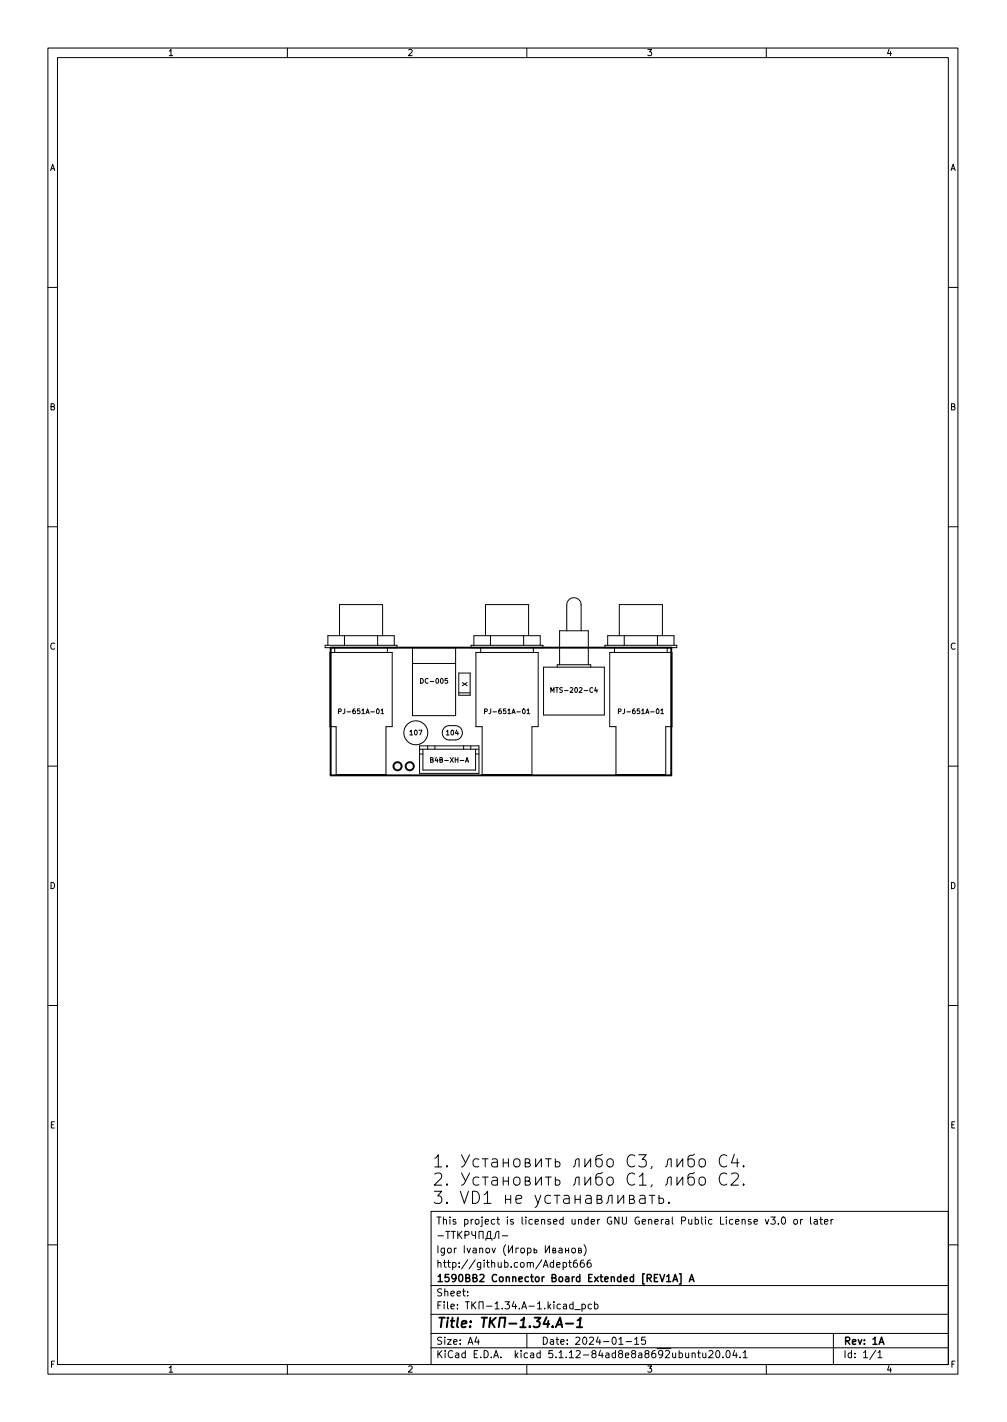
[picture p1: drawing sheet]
<svg xmlns="http://www.w3.org/2000/svg" width="210mm" height="297mm" viewBox="0 0 210 297" stroke-linecap="round" stroke-linejoin="round" font-family="sans-serif">
<defs><g id="words">
<g font-size="3.5">
<text x="90.2" y="243.9">1.</text>
<text x="96.1" y="243.9">C3, C4.</text>
<text x="90.2" y="247.7">2.</text>
<text x="90.2" y="251.5">3. VD1 .</text>
<text x="96.1" y="247.7">C1, C2.</text>
</g>
<text font-size="2.8" x="91" y="277.3">Title: -1.34.A-1</text>
<g font-size="2.1">
<text x="91" y="255.8">This project is licensed under GNU General Public License v3.0 or later</text>
<text x="91" y="261.8">Igor Ivanov ( )</text>
<text x="91" y="267.8">1590BB2 Connector Board Extended [REV1A] A</text>
<text x="91" y="264.8">http://github.com/Adept666</text>
<text x="91" y="273.5">File: -1.34.A-1.kicad_pcb</text>
<text x="91" y="270.8">Sheet:</text>
<text x="91" y="280.9">Size: A4</text>
<text x="113" y="280.9">Date: 2024-01-15</text>
<text x="176" y="280.9">Rev: 1A</text>
<text x="91" y="283.7">KiCad E.D.A. kicad 5.1.12-84ad8e8a8692ubuntu20.04.1</text>
<text x="176" y="283.7">Id: 1/1</text>
</g>
<g font-size="1.8">
<text x="35" y="11.7">1</text>
<text x="85" y="11.7">2</text>
<text x="135" y="11.7">3</text>
<text x="185" y="11.7">4</text>
<text x="10.3" y="35.7">A</text>
<text x="198.4" y="35.7">A</text>
<text x="10.3" y="85.7">B</text>
<text x="198.4" y="85.7">B</text>
<text x="10.3" y="135.7">C</text>
<text x="198.4" y="135.7">C</text>
<text x="10.3" y="185.7">D</text>
<text x="198.4" y="185.7">D</text>
<text x="10.4" y="235.7">E</text>
<text x="198.4" y="235.7">E</text>
<text x="10.4" y="285.7">F</text>
<text x="35" y="286.7">1</text>
<text x="85" y="286.7">2</text>
<text x="135" y="286.7">3</text>
<text x="185" y="286.7">4</text>
<text x="198.5" y="285.7">F</text>
</g>
<g font-size="1.4">
<text x="88.2" y="142.8">DC-005</text>
<text x="96.5" y="142.4" transform="rotate(90 96.5 142.4)">X</text>
<text x="71.6" y="149.1">PJ-651A-01</text>
<text x="102.1" y="149.1">PJ-651A-01</text>
<text x="115.9" y="144.7">MTS-202-C4</text>
<text x="130.1" y="149.1">PJ-651A-01</text>
<text x="85.7" y="153.6">107</text>
<text x="93.3" y="153.6">104</text>
<text x="90.5" y="159.3">B4B-XH-A</text>
</g>
</g></defs>
<g fill="none" stroke="#000" stroke-width=".21">
<path d="M10 10h190v277h-190zM12 12h186v273h-186zM60 10v2M110 10v2M160 10v2M10 60h2M198 60h2M10 110h2M198 110h2M67.9 134.8h15v.5h-15zM68.5 134.8v-2h13.8v2M68.9 136.3h13v15.5h-1.3v10h-10.4v-10h-1.3z"/>
<path d="M69.9 135.3v1M70.9 132.8v-6.5h9v6.5M71.9 132.8v2M78.9 132.8v2M80.9 135.3v1M86.1 135.3h9v14.2h-9zM86.1 138.6h9M98.4 134.8h15v.5h-15zM98.9 134.8v-2h13.9v2M99.4 136.3h13v15.5h-1.3v10h-10.4v-10h-1.3zM100.4 135.3v1M101.4 132.8v-6.5h9v6.5"/>
<path d="M102.4 132.8v2M109.3 132.8v2M111.4 135.3v1M113.5 139.4h12.7v10h-12.7zM116.3 139.4v-.5h7v.5M116.8 138.9v-7.1h6v7.1M118.3 131.8v-5.4a1.5 1.5 0 0 1 1.5-1.5 1.5 1.5 0 0 1 1.5 1.5v5.4M126.3 134.8h15v.5h-15zM126.9 134.8v-2h13.8v2M127.3 136.3h13v15.5h-1.3v10h-10.4v-10h-1.3zM128.3 135.3v1M129.3 132.8v-6.5h9v6.5"/>
<path d="M130.3 132.8v2M137.3 132.8v2M139.3 135.3v1M70.7 148.6h.5v-.4l-.5-.1v1M79.6 148.4l.2-.3v1M79.6 149.1h.5M87.6 155.8h12.4v5.8h-12.4zM87.6 156.5h12.4M87.6 157.5h.7M87.8 141.7a.51 .51 0 0 1 .6 .5 .51 .51 0 0 1-.6 .5zM88.3 156.5v4.4h11v-4.4M89.3 155.8v.7"/>
<path d="M89.9 158.7h.4l.1-.4-.5-.1v1h.4l.2-.3-.3-.2M90.8 155.8v.7M92.8 152l.8-.4h1.4a1.5 1.5 0 0 1 1.5 1.5 1.5 1.5 0 0 1-1.5 1.5h-1.2a1.5 1.5 0 0 1-1.3-1 1.5 1.5 0 0 1 .3-1.6zM93.4 141.7h-.4l-.1 .5h.5v.4h-.5M95.8 144.7h2.4M95.8 140.6h2.4v4.6h-2.4zM96.8 155.8v.7M97.2 159.2l.3-1 .3 1M97.3 159h.5M98.3 155.8v.7M99.3 157.5h.7M101.2 148.6h.5v-.4l-.5-.1v1"/>
<path d="M110 148.4l.3-.3v1M110 149.1h.6M115 144.6v-1l.3 .7 .4-.7v1M124.4 143.6l-.3 .7h.7M124.6 144v.6M129.1 148.6h.5v-.4l-.5-.1v1M138 148.4l.3-.3v1M138 149.1h.5M10 160h2M198 160h2M10 210h2M198 210h2"/>
<path d="M90 253h108v32h-108zM91.4 258.1h1.2M93.1 257.2h.8M93.5 257.2v1.5M94.2 257.2h.9M94.7 257.2v1.5M95.6 257.2v1.5M95.8 257.9l.6 .8M96.4 257.2l-.8 .9M97.1 258l.7-.1 .1-.2v-.3l-.8-.2v1.5M98.5 257.2l.1 .7 .7 .2M99.3 257.2v1.5"/>
<path d="M100 258.7v-1.5h.9v1.5M101.4 259.1v-.4h1.3v.4M101.7 258.7l.1-1.2 .3-.3h.3v1.5M103.1 258.7l.3-.2 .1-.9a.51 .51 0 0 1 .7-.4v1.5M104.9 258.1h1.1M105.5 250.5h1.1M105.5 249.7v1.7M106.6 249.7v1.7M107.7 250.5l1.2-.2-.1-.5-.7-.1-.4 .3 .1 1.3 .3 .1 .7-.1M109.7 242.9l.8-.1 .1-.3-.1-.3-.8-.1v1.7h.7l.2-.2 .1-.3-.1-.3-.3-.1M109.7 246.7l.8-.1 .1-.2-.1-.4-.8-.1v1.7h.7l.2-.2 .1-.3-.1-.3-.3-.1M111.7 249.7l.6 1.7"/>
<path d="M111.8 242.1v1.7l1.2-1.7v1.7M111.8 245.9v1.7l1.2-1.7v1.7M112.9 249.7l-.8 2.3-.4 .2M113.9 242.1h1.2M113.9 245.9h1.2M114.5 242.1v1.7M114.5 245.9v1.7M115 249.8l-.7-.1-.5 .5v.7l.2 .4 .3 .1 .7-.1M115.7 249.7h1.2M115.9 242.1v1.7l.9-.2 .1-.2-.1-.6-.9-.1M115.9 245.9v1.7l.9-.2 .1-.2-.1-.6-.9-.1M116.3 249.7v1.7"/>
<path d="M117.8 249.8l.2-.1 .7 .1 .2 1.6M118.9 250.3l-.9 .1a.5 .5 0 0 0-.4 .5 .5 .5 0 0 0 .4 .5l.9-.1M119.7 243.8l.2-.2 .3-1.2 .3-.3h.4v1.7M119.7 247.6l.2-.2 .3-1.2 .3-.3h.4v1.7M120.1 250.5h1.1M120.1 249.7v1.7M121.2 249.7v1.7M122.1 242.1v1.7l1.2-1.7v1.7M122.1 245.9v1.7l1.2-1.7v1.7M122.4 249.8l.2-.1 .7 .1 .1 1.6M123.4 250.3l-.8 .1a.5 .5 0 0 0-.4 .5 .5 .5 0 0 0 .4 .5l.8-.1M124.7 250.5l.8-.1 .1-.2-.1-.4-.8-.1v1.7h.7l.2-.1 .1-.4-.1-.2-.3-.2"/>
<path d="M125.7 241.1l-1.2 .5-.1 1.7a.69 .69 0 0 0 .7 .5 .69 .69 0 0 0 .6-.5v-.8l-.2-.3-.7-.1-.4 .2M125.7 244.9l-1.2 .5-.1 1.7a.69 .69 0 0 0 .7 .5 .69 .69 0 0 0 .6-.5v-.7l-.2-.4-.7-.1-.4 .2M126.6 251.4l.2-.1 .3-1.3 .3-.3h.4v1.7M127 242.2a.69 .69 0 0 1 1 .3v.8a.69 .69 0 0 1-.6 .5 .69 .69 0 0 1-.7-.5v-.8zM127 246a.69 .69 0 0 1 1 .4v.7a.69 .69 0 0 1-.6 .5 .69 .69 0 0 1-.7-.5v-.7zM129 249.7v1.7l1.2-1.7v1.7M131.4 250.5l.9-.1 .1-.2-.1-.4-.9-.1v1.7h.8l.2-.1 .1-.4-.1-.2-.4-.2M132.5 241.5a1.02 1.02 0 0 0-1.2-.1 1.02 1.02 0 0 0-.4 1.3 .95 .95 0 0 0 .5 .9 .95 .95 0 0 0 1.1-.1M132.5 245.3a1.02 1.02 0 0 0-1.2 0 1.02 1.02 0 0 0-.4 1.2 .95 .95 0 0 0 .5 .9 .95 .95 0 0 0 1.1-.1M133.4 241.2h1.5l-.8 1a.69 .69 0 0 1 .8 .5v.6l-.2 .3-1 .2-.3-.3M133.5 245.8l.7-.8v2.6M133.5 247.6h1.4"/>
<path d="M133.6 249.8l.3-.1 .7 .1 .1 1.6M134.7 250.3l-.8 .1a.5 .5 0 0 0-.4 .5 .5 .5 0 0 0 .4 .5l.8-.1M135.5 249.7h1.3M136.1 243.6l-.2 .5M136.1 247.4l-.2 .5M136.1 249.7v1.7M137.6 249.7v1.7l.8-.1 .2-.3-.2-.6-.8-.1M138.9 243.8l.4-.4 .1-1 .4-.3h.3v1.7M138.9 247.6l.4-.4 .1-1 .4-.3h.3v1.7M139.7 251.1l.1 .2-.1 .1-.2-.1 .2-.2v.3M141.3 242.1v1.7l1.3-1.7v1.7M141.3 245.9v1.7l1.3-1.7v1.7"/>
<path d="M145 241.1l-1.2 .5-.2 1.7a.69 .69 0 0 0 .7 .5 .69 .69 0 0 0 .7-.5v-.8l-.3-.3-.7-.1-.4 .2M145 244.9l-1.2 .5-.2 1.7a.69 .69 0 0 0 .7 .5 .69 .69 0 0 0 .7-.5v-.7l-.3-.4-.7-.1-.4 .2M146.2 242.2a.69 .69 0 0 1 1.1 .3v.8a.69 .69 0 0 1-.7 .5 .69 .69 0 0 1-.7-.5v-.8zM146.2 246a.69 .69 0 0 1 1.1 .4v.7a.69 .69 0 0 1-.7 .5 .69 .69 0 0 1-.7-.5v-.7zM151.8 241.5a1.02 1.02 0 0 0-1.3-.1 1.02 1.02 0 0 0-.3 1.3 .95 .95 0 0 0 .5 .9 .95 .95 0 0 0 1.1-.1M151.8 245.3a1.02 1.02 0 0 0-1.3 0 1.02 1.02 0 0 0-.3 1.2 .95 .95 0 0 0 .5 .9 .95 .95 0 0 0 1.1-.1M152.7 245.3l.4-.3h.6a.69 .69 0 0 1 .3 1.1l-1.4 1.5h1.6M153.3 241.1l-.6 1.8h1.6M153.9 242.1v1.7M155.3 243.5l.1 .1-.1 .2-.2-.2 .2-.1v.3M155.3 247.3l.1 .1-.1 .2-.2-.2 .2-.1v.3M157.4 255.2l.8-.1-.1-.3-.4-.1-.3 .2 .1 .7h.6"/>
<path d="M159.8 254.7l.4 1 .3-1M160.9 254.2h1l-.5 .6 .4 .1v.7l-.2 .1-.7-.1M162.5 255.6v.1M163.3 254.4l.2-.2a.8 .8 0 0 1 .5 .8 .8 .8 0 0 1-.5 .7l-.2-.1-.1-.5zM165.9 254.8l.3-.1 .3 .3v.4l-.3 .3-.3-.1-.2-.2zM167.2 254.7v1M167.6 254.7l-.4 .3M169.2 254.2v1.3l.2 .2M170 254.8h.6l.1 .9M170.7 255.1h-.5l-.3 .3 .3 .3 .5-.1M171.2 254.7h.5M171.4 254.2v1.3l.3 .2"/>
<path d="M172.2 255.2l.7-.1-.1-.3-.4-.1-.2 .2v.7h.6M173.5 254.7v1M173.9 254.7l-.4 .3M10 260h2M90 278.5h108M90 274.5h108M90 268.5h108M97.7 270.6v.1M97.7 269.8v.1M99.5 279.2l-.3 1.1h.9M99.9 279.8v1M105.6 260a1.72 1.72 0 0 0 0 2.3"/>
<path d="M106.2 260.2v1.5l.8-1.5v1.5M108.3 260.7h-.6v1M108.9 260.8l.3-.1 .3 .3v.4l-.3 .3-.3-.1-.2-.2zM110 278.5v3M110.2 260.8l.4-.1 .3 .3-.2 .6h-.5M110.2 260.7v1.5M111.5 260.7v1l.5-.1v-.5h-.5M113.9 260.2v1.5l.8-1.5v1.5M114.6 272.8l.4 .6M115 272.4l-.6 .6M115.4 261.2l.5-.1v-.3l-.5-.1v1h.5l.2-.3-.3-.2M115.7 271.9v.2"/>
<path d="M115.7 272.4v1M116.2 264.2l.7-.1v-.3l-.5-.1-.2 .2 .1 .7h.6M116.7 260.8h.6l.1 .9M117 272.5l-.4-.1-.3 .3 .1 .6h.6M117.4 261.1h-.5l-.2 .3 .2 .3 .5-.1M117.6 263.8l.4-.1 .3 .3-.1 .6h-.6M117.6 263.7v1.5M117.7 272.5h.5l.1 .9M118.1 261.2h.6M118.1 260.7v1M118.3 272.8h-.5l-.2 .3 .2 .3 .5-.1M118.7 263.7h.6"/>
<path d="M118.7 260.7v1M118.9 263.2v1.3l.4 .2M119.5 260.8l.4-.1 .3 .3v.4l-.3 .3-.4-.1-.1-.2zM119.7 272.5l-.5-.1-.3 .3 .2 .6h.6M119.7 271.9v1.5M120 273.6h1.2M120.4 263.2l-.4 .1a1.01 1.01 0 0 0 0 1.4l.5-.1 .1-.5-.3-.3h-.3l-.3 .3M120.8 261.2l.5-.1v-.3l-.5-.1v1h.4l.2-.3-.2-.2M121.5 272.5l.4-.1 .3 .3-.1 .6h-.6M121.5 272.4v1.5M121.9 263.2l-.5 .1a1.01 1.01 0 0 0 0 1.4l.5-.1 .1-.5-.3-.3h-.3l-.2 .3M121.9 260a1.72 1.72 0 0 1 0 2.3"/>
<path d="M123.3 263.2l-.4 .1a1.01 1.01 0 0 0 0 1.4l.5-.1v-.5l-.2-.3h-.3l-.3 .3M123.5 272.5l-.4-.1-.3 .3 .1 .6h.6M124.2 272.5l.4-.1 .3 .3-.2 .6h-.5M124.2 271.9v1.5M132.5 279.7l.4-.4v1.5M134.7 279.3h-.7l-.1 .7 .3-.1 .5 .1 .1 .2-.1 .5-.2 .1-.6-.1M174 278.5v6.5M198 260h2M60 285v2M90 281.5h108M110 285v2M129.2 280.8h.9"/>
<path d="M130.7 280.2h1.2M132.5 280.8h.9M144.5 282.8l.2-.2 .4 .1 .1 .9M144.5 282.6v1M145.7 282.6h.5M145.9 282.1v1.3l.3 .2M146.7 282.6l.1 .9 .4 .1 .2-.1M147.4 282.6v1M148 282.3l.6-.2 .3 .4-1 1.1h1M149.6 282.3l.2-.2a.8 .8 0 0 1 .5 .8 .8 .8 0 0 1-.5 .7l-.2-.1-.2-.5zM150.9 283.5v.1M151.8 282.2l.1-.1a.8 .8 0 0 1 .6 .8 .8 .8 0 0 1-.6 .7 1 1 0 0 1-.1-1.4z"/>
<path d="M153.4 282l-.4 1.1h.9M153.7 282.6v1M154.5 283.5v.1M155.2 282.5l.4-.4v1.5M155.2 283.6h.8M160 285v2M182.9 282l-1.3 2M183.3 282.5l.4-.4v1.5M183.3 283.6h.9"/>
<circle cx="86.8" cy="153.1" r="2.5"/>
</g>
<path d="M139.2 266.6l.4-.4v1.5M139.2 267.7h.9M140.5 267.7l.5-1.5 .5 1.5M140.6 267.3h.7M141.8 266.1h.4v2.1h-.4M143.9 267.7l.5-1.5 .5 1.5M144.1 267.3h.7M183.6 280.8l.5-1.5 .5 1.5" fill="none" stroke="#000" stroke-width=".3"/>
<g fill="none" stroke="#000" stroke-width=".4">
<path d="M69 135.3h71.2v26.7h-71.2zM111.6 275.2h1.3l-.8 .8 .5 .2-.1 .9-.3 .1h-.5l-.3-.1M114.1 275.1l-.6 1.5h1.2M114.5 275.9l-.2 1.3M115.4 277.1v.1M116 277.2l1-2 .4 2M116.3 276.7h1M118.1 276.5h1.6M120.4 277.2h1.2M120.6 275.8l.6-.6-.2 2"/>
<circle cx="83" cy="160.1" r=".85"/>
<circle cx="85.5" cy="160.1" r=".85"/>
</g>
<use href="#words"/>
</svg>
